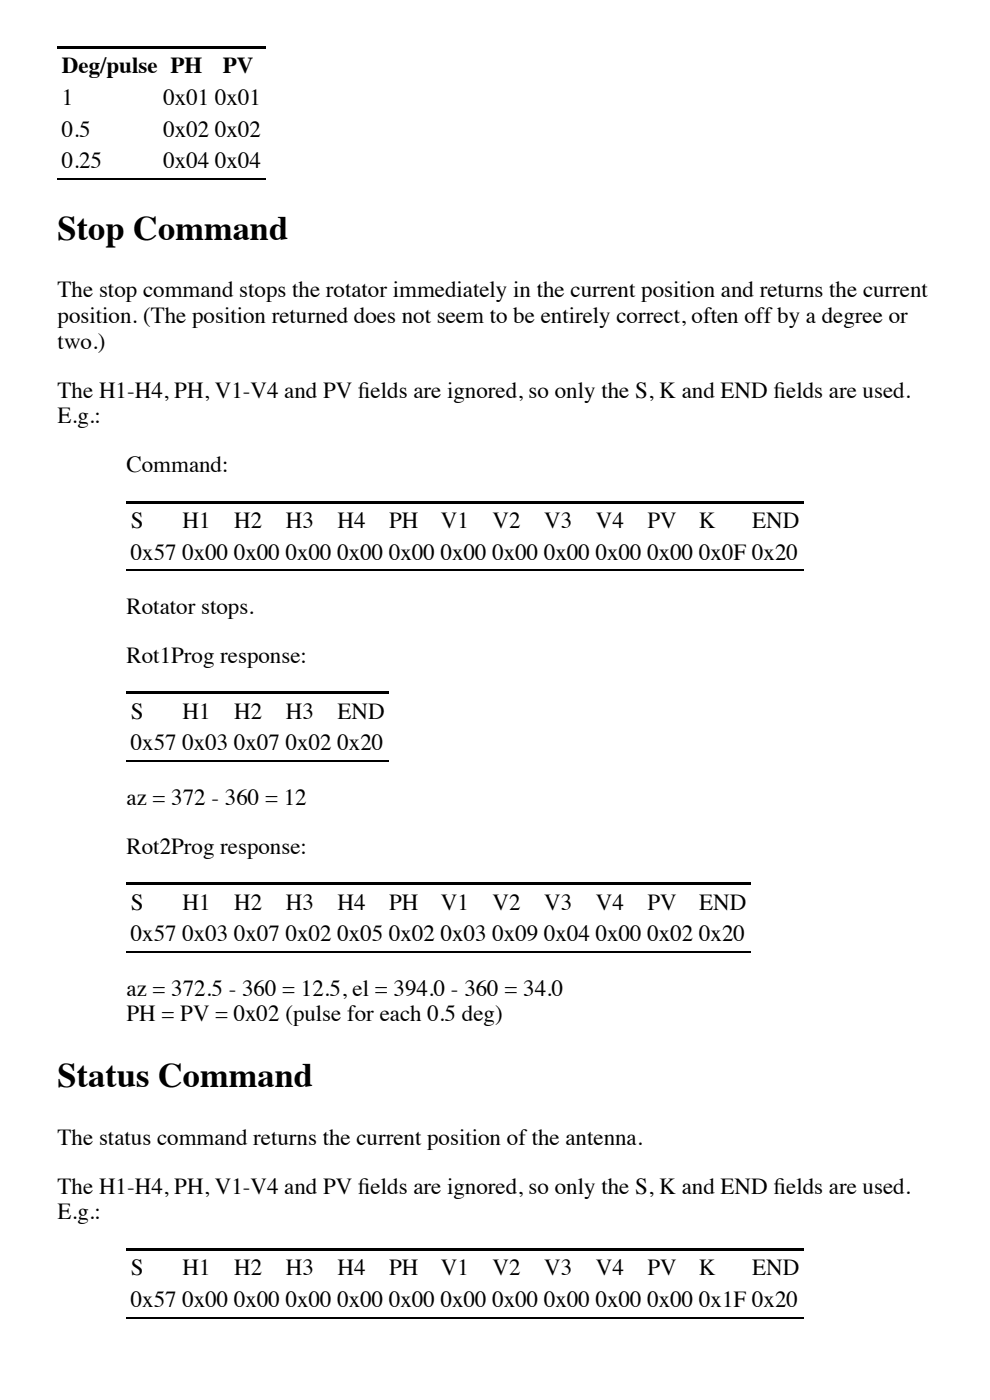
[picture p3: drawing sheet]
<svg xmlns="http://www.w3.org/2000/svg" width="210mm" height="297mm" viewBox="0 0 210 297" stroke-linecap="round" stroke-linejoin="round" font-family="sans-serif">
<defs><g id="words">
<g font-size="7.3">
<text x="12.2" y="50.9">Stop Command</text>
<text x="12.2" y="230.7">Status Command</text>
</g>
<g font-size="4.9">
<text x="13.1" y="15.6">Deg/pulse PH</text>
<text x="47.2" y="15.6">PV</text>
<text x="13.1" y="22.3">1</text>
<text x="34.6" y="22.3">0x01</text>
<text x="45.6" y="22.3">0x01</text>
<text x="13.1" y="29">0.5</text>
<text x="34.6" y="29">0x02</text>
<text x="45.6" y="29">0x02</text>
<text x="13.1" y="35.7">0.25</text>
<text x="34.6" y="35.7">0x04</text>
<text x="45.6" y="35.7">0x04</text>
<text x="12.2" y="63">The stop command stops the rotator immediately in the current position and returns the current</text>
<text x="12.2" y="68.5">position. (The position returned does not seem to be entirely correct, often off by a degree or</text>
<text x="12.2" y="74">two.)</text>
<text x="12.2" y="84.3">The H1-H4, PH, V1-V4 and PV fi elds are ignored, so only the S, K and END fi elds are used.</text>
<text x="12.2" y="89.8">E.g.:</text>
<text x="26.8" y="100.2">Command:</text>
<text x="27.7" y="112">S</text>
<text x="38.7" y="112">H1</text>
<text x="49.6" y="112">H2</text>
<text x="60.6" y="112">H3</text>
<text x="71.6" y="112">H4</text>
<text x="82.5" y="112">PH</text>
<text x="93.5" y="112">V1</text>
<text x="104.4" y="112">V2</text>
<text x="115.4" y="112">V3</text>
<text x="126.3" y="112">V4</text>
<text x="137.3" y="112">PV</text>
<text x="148.2" y="112">K</text>
<text x="159.5" y="112">END</text>
<text x="27.7" y="118.7">0x57</text>
<text x="38.7" y="118.7">0x00</text>
<text x="49.6" y="118.7">0x00</text>
<text x="60.6" y="118.7">0x00</text>
<text x="71.6" y="118.7">0x00</text>
<text x="82.5" y="118.7">0x00</text>
<text x="93.5" y="118.7">0x00</text>
<text x="104.4" y="118.7">0x00</text>
<text x="115.4" y="118.7">0x00</text>
<text x="126.3" y="118.7">0x00</text>
<text x="137.3" y="118.7">0x00</text>
<text x="148.2" y="118.7">0x0F 0x20</text>
<text x="26.8" y="130.3">Rotator stops.</text>
<text x="26.8" y="140.6">Rot1Prog response:</text>
<text x="27.7" y="152.5">S</text>
<text x="38.7" y="152.5">H1</text>
<text x="49.6" y="152.5">H2</text>
<text x="60.6" y="152.5">H3</text>
<text x="71.6" y="152.5">END</text>
<text x="27.7" y="159.2">0x57</text>
<text x="38.7" y="159.2">0x03</text>
<text x="49.6" y="159.2">0x07</text>
<text x="60.6" y="159.2">0x02</text>
<text x="71.6" y="159.2">0x20</text>
<text x="26.8" y="170.7">az = 372 - 360 = 12</text>
<text x="26.8" y="181.1">Rot2Prog response:</text>
<text x="27.7" y="193">S</text>
<text x="38.7" y="193">H1</text>
<text x="49.6" y="193">H2</text>
<text x="60.6" y="193">H3</text>
<text x="71.6" y="193">H4</text>
<text x="82.5" y="193">PH</text>
<text x="93.5" y="193">V1</text>
<text x="104.4" y="193">V2</text>
<text x="115.4" y="193">V3</text>
<text x="126.3" y="193">V4</text>
<text x="137.3" y="193">PV</text>
<text x="148.2" y="193">END</text>
<text x="27.7" y="199.7">0x57</text>
<text x="38.7" y="199.7">0x03</text>
<text x="49.6" y="199.7">0x07</text>
<text x="60.6" y="199.7">0x02</text>
<text x="71.6" y="199.7">0x05</text>
<text x="82.5" y="199.7">0x02</text>
<text x="93.5" y="199.7">0x03</text>
<text x="104.4" y="199.7">0x09</text>
<text x="115.4" y="199.7">0x04</text>
<text x="126.3" y="199.7">0x00</text>
<text x="137.3" y="199.7">0x02</text>
<text x="148.2" y="199.7">0x20</text>
<text x="26.8" y="211.2">az = 372.5 - 360 = 12.5, el = 394.0 - 360 = 34.0</text>
<text x="26.8" y="216.7">PH = PV = 0x02 (pulse for each 0.5 deg)</text>
<text x="12.2" y="242.9">The status command returns the current position of the antenna.</text>
<text x="12.2" y="253.2">The H1-H4, PH, V1-V4 and PV fi elds are ignored, so only the S, K and END fi elds are used.</text>
<text x="12.2" y="258.7">E.g.:</text>
<text x="27.7" y="270.5">S</text>
<text x="38.7" y="270.5">H1</text>
<text x="49.6" y="270.5">H2</text>
<text x="60.6" y="270.5">H3</text>
<text x="71.6" y="270.5">H4</text>
<text x="82.5" y="270.5">PH</text>
<text x="93.5" y="270.5">V1</text>
<text x="104.4" y="270.5">V2</text>
<text x="115.4" y="270.5">V3</text>
<text x="126.3" y="270.5">V4</text>
<text x="137.3" y="270.5">PV</text>
<text x="148.2" y="270.5">K</text>
<text x="159.5" y="270.5">END</text>
<text x="27.7" y="277.2">0x57</text>
<text x="38.7" y="277.2">0x00</text>
<text x="49.6" y="277.2">0x00</text>
<text x="60.6" y="277.2">0x00</text>
<text x="71.6" y="277.2">0x00</text>
<text x="82.5" y="277.2">0x00</text>
<text x="93.5" y="277.2">0x00</text>
<text x="104.4" y="277.2">0x00</text>
<text x="115.4" y="277.2">0x00</text>
<text x="126.3" y="277.2">0x00</text>
<text x="137.3" y="277.2">0x00</text>
<text x="148.2" y="277.2">0x1F 0x20</text>
</g>
</g></defs>
<path d="M12.2 9.8h44.1v.6h-44.1zM26.8 106.2h143.6v.7h-143.6zM26.8 146.7h55.7v.6h-55.7zM26.8 187.2h132.4v.6h-132.4zM26.8 264.8h143.6v.6h-143.6z" fill="#000"/>
<path d="M12.2 37.9h44.1M26.8 121h143.6M26.8 161.5h55.7M26.8 201.9h132.4M26.8 279.5h143.6" fill="none" stroke="#000" stroke-width=".3"/>
<use href="#words"/>
</svg>
